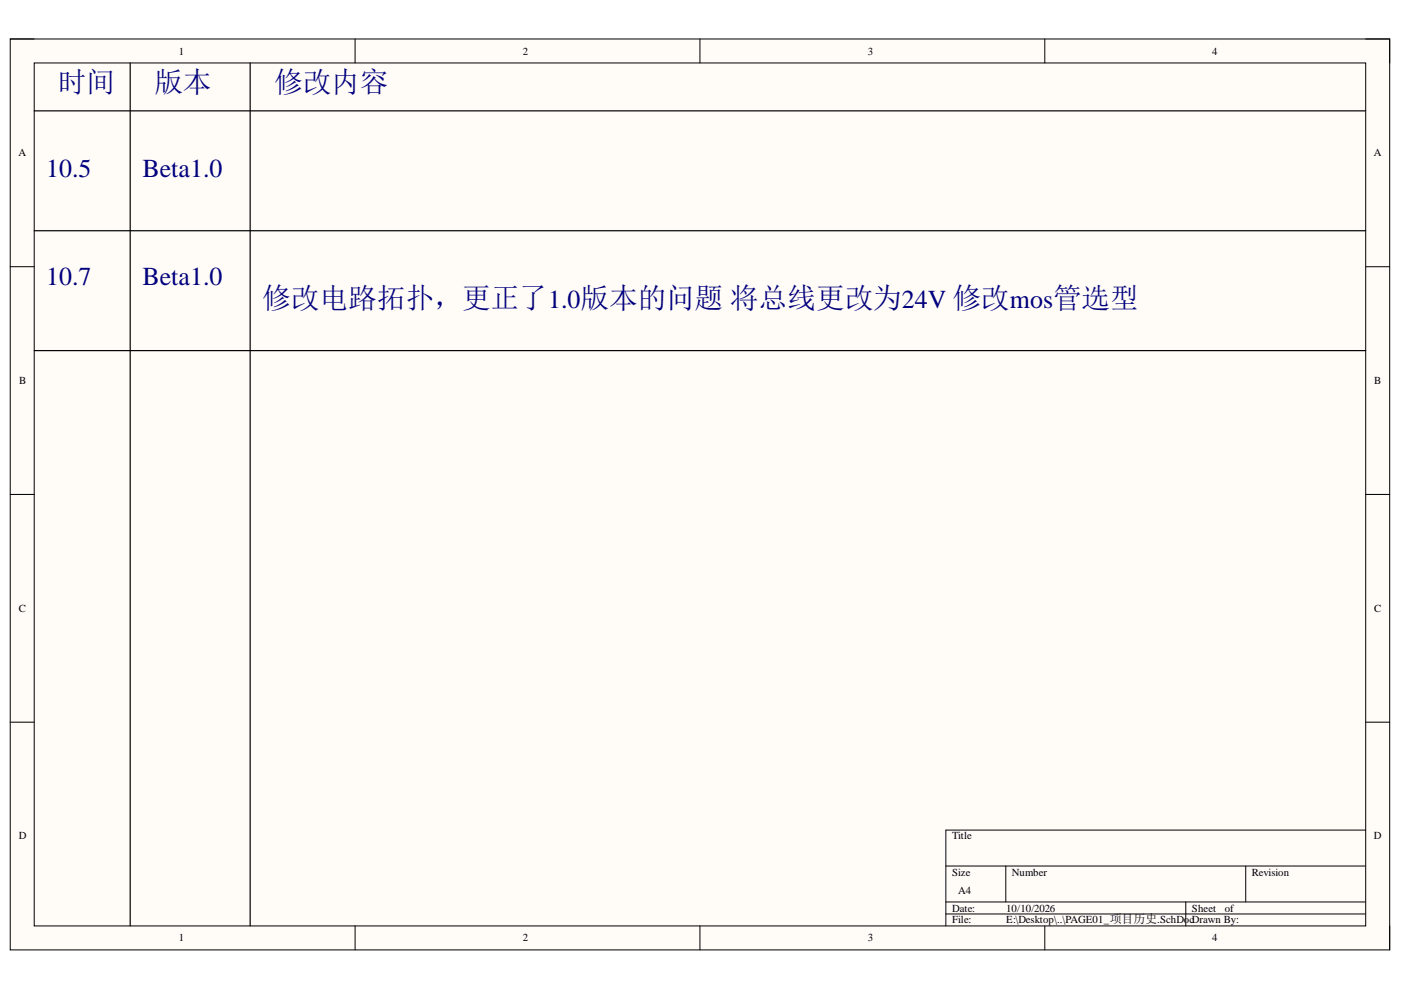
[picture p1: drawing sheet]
<svg xmlns="http://www.w3.org/2000/svg" width="297mm" height="210mm" viewBox="0 0 297 210" stroke-linecap="round" stroke-linejoin="round" font-family="sans-serif">
<defs><g id="words">
<g font-size="6.1" fill="#000080">
<text x="12.4" y="19.5">时间</text>
<text x="32.7" y="19.5">版本</text>
<text x="58.1" y="19.5">修改内容</text>
<text x="55.6" y="65.3">修改电路拓扑，更正了1.0版本的问题 将总线更改为24V 修改mos管选型</text>
</g>
<g font-size="5.5" fill="#000080">
<text x="9.8" y="37.5">10.5</text>
<text x="30.2" y="37.5">Beta1.0</text>
<text x="9.8" y="60.4">10.7</text>
<text x="30.2" y="60.4">Beta1.0</text>
</g>
<g font-size="2.3">
<text x="37.9" y="11.6">1</text>
<text x="110.8" y="11.6">2</text>
<text x="184" y="11.6">3</text>
<text x="257" y="11.6">4</text>
<text x="3.9" y="33.1">A</text>
<text x="291.3" y="33.1">A</text>
<text x="4.1" y="81.4">B</text>
<text x="291.4" y="81.4">B</text>
<text x="4" y="129.7">C</text>
<text x="291.4" y="129.7">C</text>
<text x="4" y="178">D</text>
<text x="201.9" y="178">Title</text>
<text x="291.3" y="178">D</text>
<text x="201.9" y="185.7">Size</text>
<text x="214.6" y="185.7">Number</text>
<text x="265.4" y="185.7">Revision</text>
<text x="203.1" y="189.5">A4</text>
<text x="201.9" y="193.3">Date:</text>
<text x="201.9" y="195.8">File:</text>
<text x="213.3" y="193.3">10/10/2026</text>
<text x="213.3" y="195.8">E:\Desktop\..\PAGE01_项目历史.SchDocDrawn By:</text>
<text x="252.7" y="193.3">Sheet</text>
<text x="259.7" y="193.3">of</text>
<text x="37.9" y="199.6">1</text>
<text x="110.8" y="199.6">2</text>
<text x="184" y="199.6">3</text>
<text x="257" y="199.6">4</text>
</g>
</g></defs>
<path d="M2.2 8.3h292.4v193.1h-292.4z" fill-rule="evenodd" fill="#fffcf8"/>
<path d="M2.2 8.3h292.4v193.1h-292.4z" fill="none" stroke="#000" stroke-width=".21"/>
<path d="M7.3 13.3h282.3v183h-282.3z" fill-rule="evenodd" fill="#fffcf8"/>
<g fill="none" stroke="#000" stroke-width=".21">
<path d="M2.2 8.3h5.1M7.3 13.3h282.3v183h-282.3zM75.3 8.3v5M148.4 8.3v5M221.5 8.3v5M289.6 8.3h5v5M2.2 56.5h5.1M289.6 56.6h5M2.2 104.8h5.1M289.6 104.8h5M2.2 153.1h5.1M289.6 153.1h5"/>
<path d="M289.6 176h-89.1v20.3M75.3 196.3v5.1M148.4 196.3v5.1M200.5 183.6h89.1M200.5 191.2h89.1M200.5 193.8h89.1M213.3 183.6v7.6M221.5 196.3v5.1M251.4 191.2v5.1M264.1 183.6v7.6M294.6 196.3v5.1"/>
</g>
<path d="M27.6 13.3v183M53 13.3v183M7.3 23.5h282.3M7.3 48.9h282.3M7.3 74.3h282.3" fill="none" stroke="#000" stroke-width=".25"/>
<use href="#words"/>
</svg>
